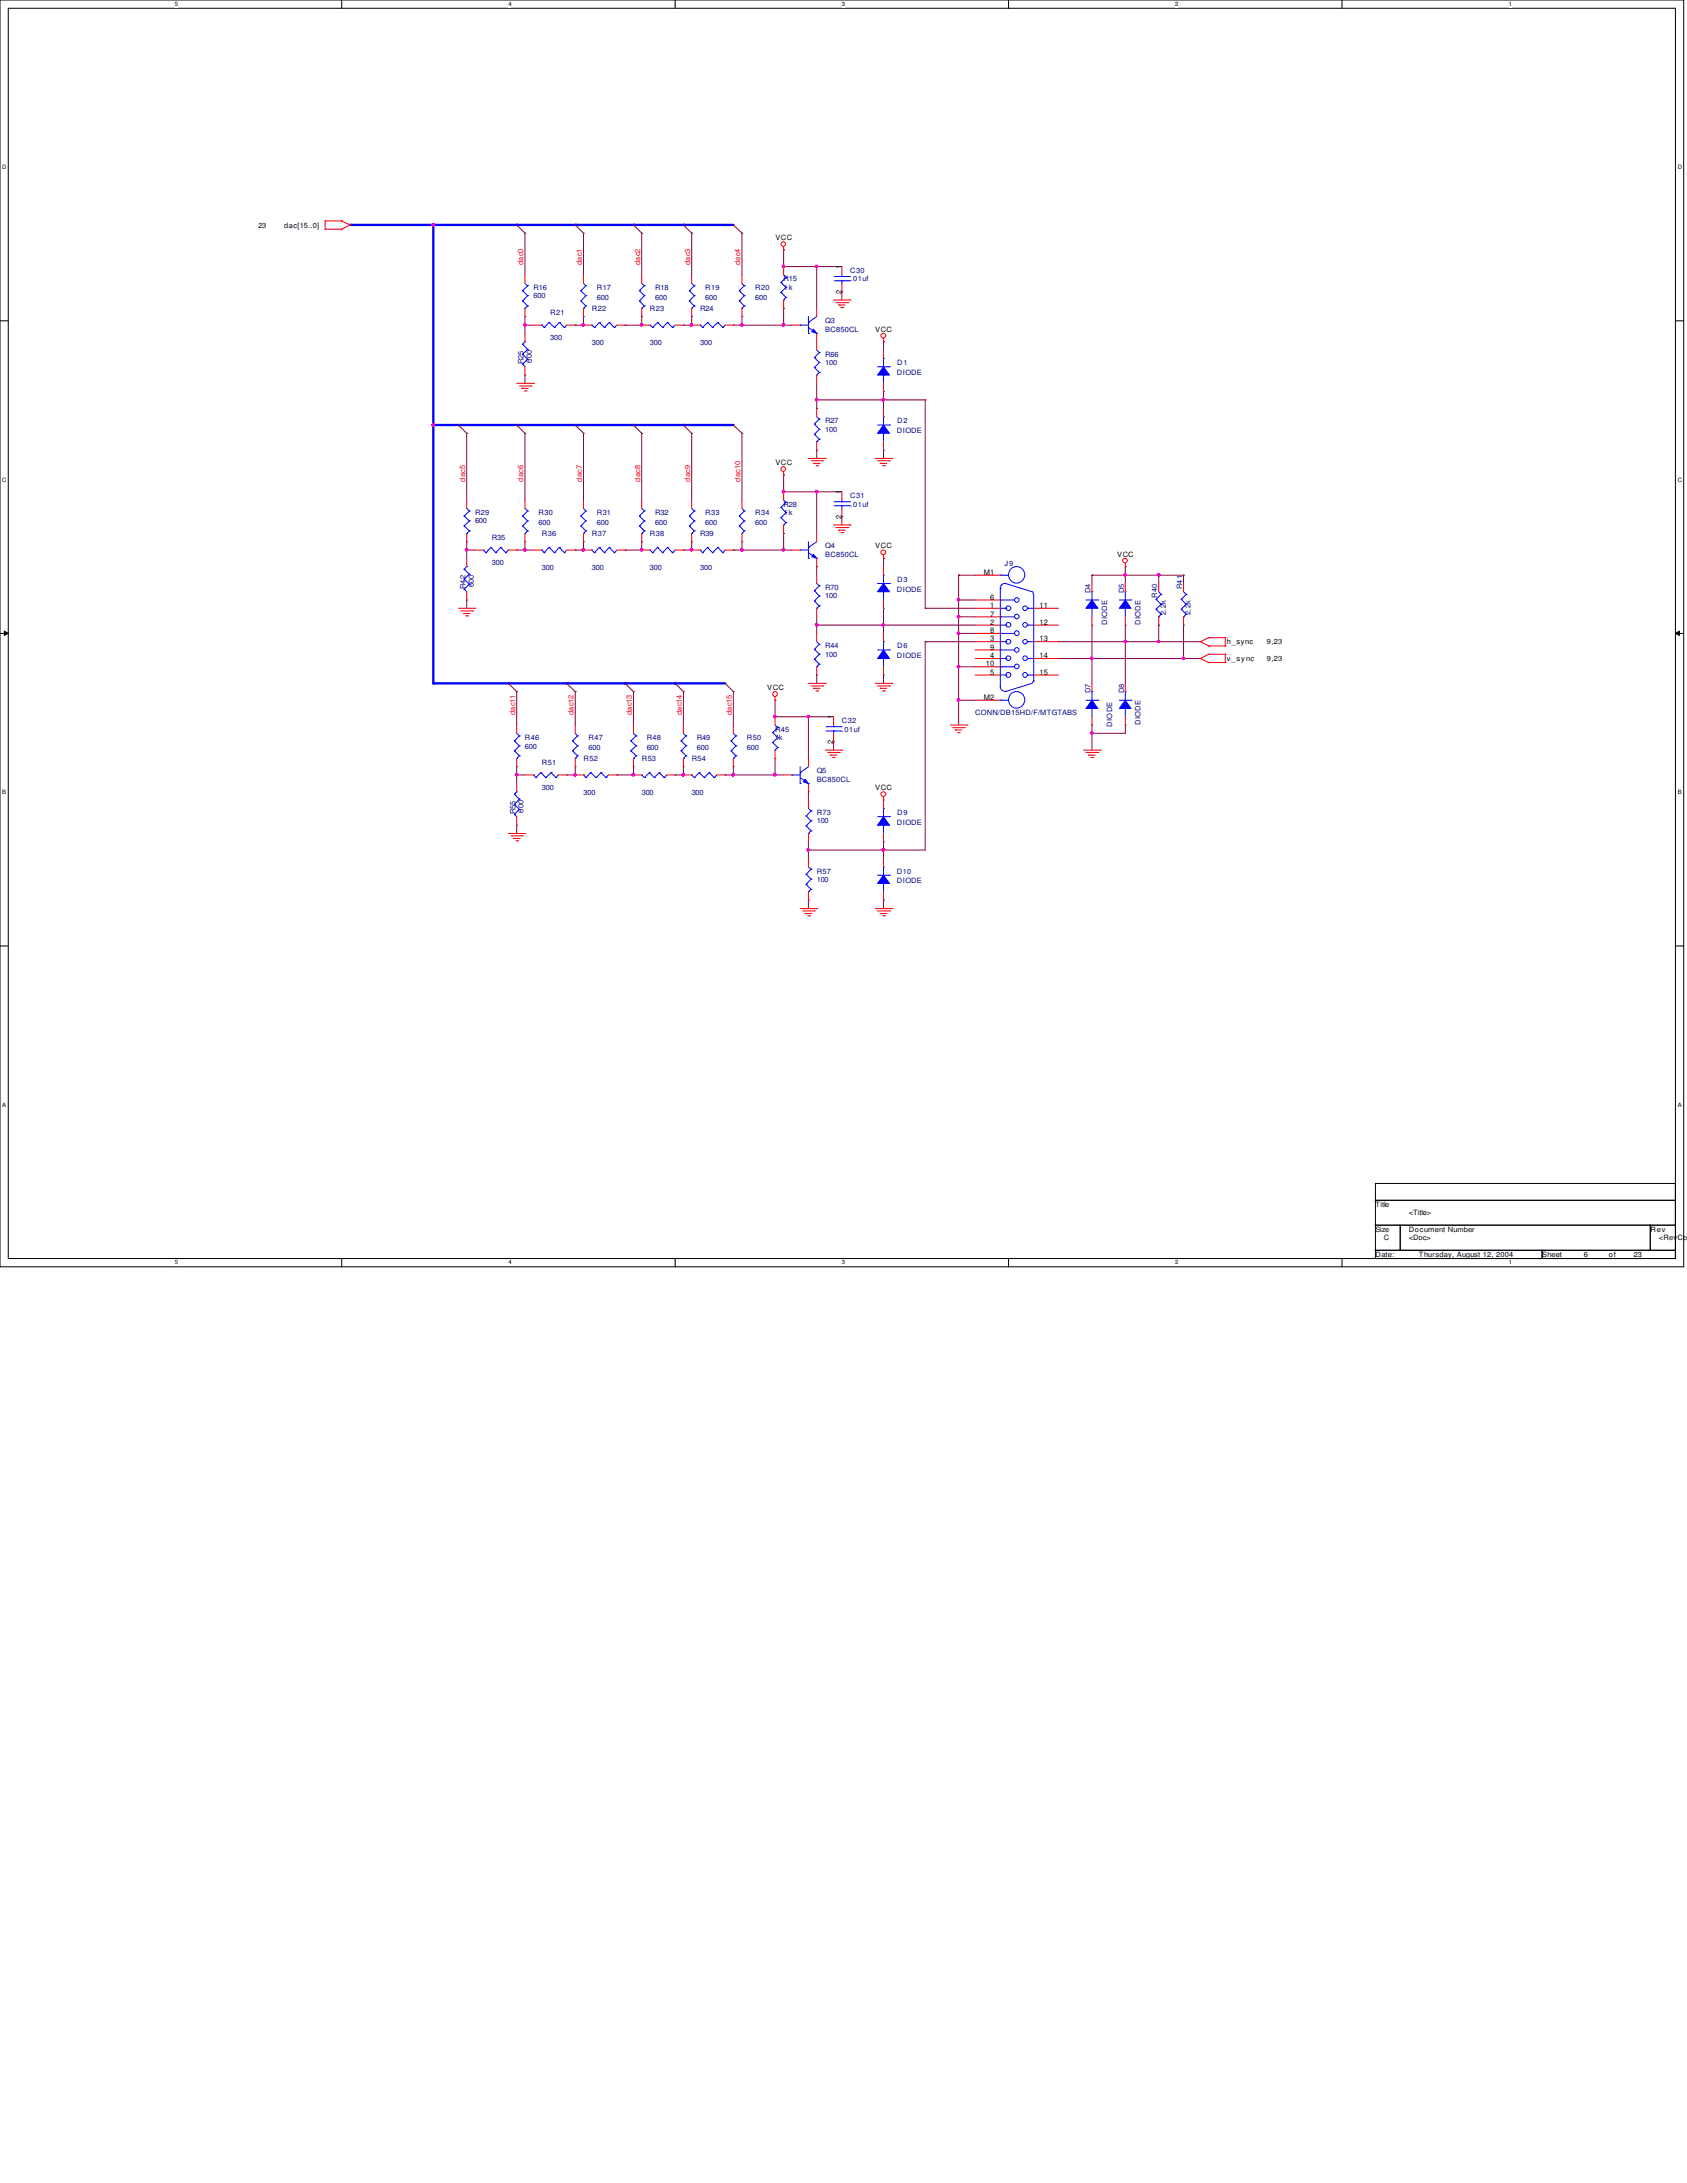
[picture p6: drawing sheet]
<svg xmlns="http://www.w3.org/2000/svg" width="216mm" height="279mm" viewBox="0 0 216 279" stroke-linecap="round" stroke-linejoin="round" font-family="sans-serif">
<defs><g id="words">
<g font-size="1">
<text x="107.7" y="34.4" transform="rotate(-90 107.7 34.4)">1</text>
<text x="107.7" y="37.6" transform="rotate(-90 107.7 37.6)">2</text>
<text x="107.7" y="63.2" transform="rotate(-90 107.7 63.2)">1</text>
<text x="107.7" y="66.4" transform="rotate(-90 107.7 66.4)">2</text>
<text x="125.9" y="73.6">M1</text>
<text x="126.7" y="76.8">6</text>
<text x="126.7" y="77.8">1</text>
<text x="133.1" y="77.8">11</text>
<text x="126.7" y="83.1">9</text>
<text x="126.7" y="81">8</text>
<text x="126.7" y="78.9">7</text>
<text x="126.7" y="82.1">3</text>
<text x="126.7" y="80">2</text>
<text x="133.1" y="82.1">13</text>
<text x="133.1" y="80">12</text>
<text x="125.9" y="89.6">M2</text>
<text x="126.2" y="85.3">10</text>
<text x="126.7" y="86.4">5</text>
<text x="126.7" y="84.2">4</text>
<text x="133.1" y="86.4">15</text>
<text x="133.1" y="84.2">14</text>
<text x="106.6" y="95.2" transform="rotate(-90 106.6 95.2)">2</text>
<text x="106.6" y="92" transform="rotate(-90 106.6 92)">1</text>
</g>
<g font-size=".9">
<text x="33.1" y="29.1">23</text>
<text x="36.4" y="29.1">dac[15..0]</text>
<text x="99.2" y="30.7">VCC</text>
<text x="112" y="42.5">VCC</text>
<text x="99.2" y="59.5">VCC</text>
<text x="112" y="70.2">VCC</text>
<text x="143" y="71.2">VCC</text>
<text x="157" y="82.5">h_sync</text>
<text x="162.1" y="82.5">9,23</text>
<text x="98.2" y="88.3">VCC</text>
<text x="157" y="84.6">v_sync</text>
<text x="162.1" y="84.6">9,23</text>
<text x="112" y="101.1">VCC</text>
<text x="176" y="154.5">Title</text>
<text x="180.3" y="155.5">&lt;Title&gt;</text>
<text x="176" y="160.9">Date:</text>
<text x="176" y="157.6">Size</text>
<text x="177.1" y="158.7">C</text>
<text x="180.3" y="158.7">&lt;Doc&gt;</text>
<text x="180.3" y="157.6">Document Number</text>
<text x="181.6" y="160.9">Thursday, August 12, 2004</text>
<text x="197.4" y="160.9">Sheet</text>
<text x="202.7" y="160.9">6</text>
<text x="205.9" y="160.9">of</text>
<text x="209.1" y="160.9">23</text>
<text x="211.2" y="157.6">Rev</text>
<text x="212.3" y="158.7">&lt;Rev</text>
<text x="214.7" y="158.7">Code</text>
</g>
<g font-size=".9" fill="#f00">
<text x="67" y="33.9" transform="rotate(-90 67 33.9)">dac0</text>
<text x="74.5" y="33.9" transform="rotate(-90 74.5 33.9)">dac1</text>
<text x="81.9" y="33.9" transform="rotate(-90 81.9 33.9)">dac2</text>
<text x="88.3" y="33.9" transform="rotate(-90 88.3 33.9)">dac3</text>
<text x="94.7" y="33.9" transform="rotate(-90 94.7 33.9)">dac4</text>
<text x="59.5" y="61.6" transform="rotate(-90 59.5 61.6)">dac5</text>
<text x="67" y="61.6" transform="rotate(-90 67 61.6)">dac6</text>
<text x="74.5" y="61.6" transform="rotate(-90 74.5 61.6)">dac7</text>
<text x="81.9" y="61.6" transform="rotate(-90 81.9 61.6)">dac8</text>
<text x="88.3" y="61.6" transform="rotate(-90 88.3 61.6)">dac9</text>
<text x="94.7" y="61.6" transform="rotate(-90 94.7 61.6)">dac10</text>
<text x="65.9" y="91.5" transform="rotate(-90 65.9 91.5)">dac11</text>
<text x="73.4" y="91.5" transform="rotate(-90 73.4 91.5)">dac12</text>
<text x="80.9" y="91.5" transform="rotate(-90 80.9 91.5)">dac13</text>
<text x="87.2" y="91.5" transform="rotate(-90 87.2 91.5)">dac14</text>
<text x="93.6" y="91.5" transform="rotate(-90 93.6 91.5)">dac15</text>
</g>
<g font-size=".9" fill="#00007f">
<text x="108.8" y="35">C30</text>
<text x="68.3" y="37.1">R16</text>
<text x="68.3" y="38.2">600</text>
<text x="70.4" y="40.3">R21</text>
<text x="75.7" y="39.8">R22</text>
<text x="76.4" y="37.1">R17</text>
<text x="76.4" y="38.4">600</text>
<text x="83.2" y="39.8">R23</text>
<text x="83.9" y="37.1">R18</text>
<text x="83.9" y="38.4">600</text>
<text x="89.6" y="39.8">R24</text>
<text x="90.3" y="37.1">R19</text>
<text x="90.3" y="38.4">600</text>
<text x="96.6" y="37.1">R20</text>
<text x="96.6" y="38.4">600</text>
<text x="100.3" y="36">R15</text>
<text x="100.3" y="37.1">1k</text>
<text x="105.6" y="41.4">Q3</text>
<text x="108.8" y="36">.01uf</text>
<text x="67" y="46.6" transform="rotate(-90 67 46.6)">R25</text>
<text x="68.1" y="46.4" transform="rotate(-90 68.1 46.4)">600</text>
<text x="70.4" y="43.5">300</text>
<text x="75.7" y="44.2">300</text>
<text x="83.2" y="44.2">300</text>
<text x="89.6" y="44.2">300</text>
<text x="105.6" y="45.6">R66</text>
<text x="105.6" y="46.7">100</text>
<text x="105.6" y="42.5">BC850CL</text>
<text x="114.8" y="46.7">D1</text>
<text x="114.8" y="48">DIODE</text>
<text x="105.6" y="54.2">R27</text>
<text x="105.6" y="55.2">100</text>
<text x="114.8" y="55.5">DIODE</text>
<text x="114.8" y="54.2">D2</text>
<text x="60.8" y="65.9">R29</text>
<text x="68.9" y="65.9">R30</text>
<text x="76.4" y="65.9">R31</text>
<text x="83.9" y="65.9">R32</text>
<text x="90.3" y="65.9">R33</text>
<text x="96.6" y="65.9">R34</text>
<text x="100.3" y="64.9">R28</text>
<text x="100.3" y="65.9">1k</text>
<text x="108.8" y="63.8">C31</text>
<text x="108.8" y="64.9">.01uf</text>
<text x="60.8" y="67">600</text>
<text x="62.9" y="69.1">R35</text>
<text x="68.9" y="67.2">600</text>
<text x="69.3" y="68.6">R36</text>
<text x="75.7" y="68.6">R37</text>
<text x="76.4" y="67.2">600</text>
<text x="83.2" y="68.6">R38</text>
<text x="83.9" y="67.2">600</text>
<text x="89.6" y="68.6">R39</text>
<text x="90.3" y="67.2">600</text>
<text x="96.6" y="67.2">600</text>
<text x="105.6" y="70.2">Q4</text>
<text x="105.6" y="71.2">BC850CL</text>
<text x="59.6" y="75.4" transform="rotate(-90 59.6 75.4)">R42</text>
<text x="60.6" y="75.2" transform="rotate(-90 60.6 75.2)">600</text>
<text x="62.9" y="72.3">300</text>
<text x="69.3" y="72.9">300</text>
<text x="75.7" y="72.9">300</text>
<text x="83.2" y="72.9">300</text>
<text x="89.6" y="72.9">300</text>
<text x="105.6" y="75.5">R70</text>
<text x="105.6" y="76.6">100</text>
<text x="114.8" y="75.7">DIODE</text>
<text x="114.8" y="74.5">D3</text>
<text x="128.6" y="72.4">J9</text>
<text x="139.6" y="75.9" transform="rotate(-90 139.6 75.9)">D4</text>
<text x="143.8" y="75.9" transform="rotate(-90 143.8 75.9)">D5</text>
<text x="148.1" y="76.5" transform="rotate(-90 148.1 76.5)">R40</text>
<text x="151.3" y="75.4" transform="rotate(-90 151.3 75.4)">R41</text>
<text x="105.6" y="83">R44</text>
<text x="114.8" y="83">D6</text>
<text x="141.7" y="80" transform="rotate(-90 141.7 80)">DIODE</text>
<text x="146" y="80" transform="rotate(-90 146 80)">DIODE</text>
<text x="149.2" y="78.7" transform="rotate(-90 149.2 78.7)">2.2k</text>
<text x="152.4" y="78.7" transform="rotate(-90 152.4 78.7)">2.2k</text>
<text x="105.6" y="84">100</text>
<text x="114.8" y="84.2">DIODE</text>
<text x="139.6" y="88.7" transform="rotate(-90 139.6 88.7)">D7</text>
<text x="143.8" y="88.7" transform="rotate(-90 143.8 88.7)">D8</text>
<text x="67.2" y="94.7">R46</text>
<text x="67.2" y="95.8">600</text>
<text x="75.3" y="94.7">R47</text>
<text x="82.8" y="94.7">R48</text>
<text x="89.2" y="94.7">R49</text>
<text x="95.6" y="94.7">R50</text>
<text x="99.2" y="93.6">R45</text>
<text x="99.2" y="94.7">1k</text>
<text x="107.7" y="92.6">C32</text>
<text x="107.7" y="93.6">.01uf</text>
<text x="124.8" y="91.5">CONN/DB15HD/F/MTGTABS</text>
<text x="142.3" y="93" transform="rotate(-90 142.3 93)">DIODE</text>
<text x="146" y="92.8" transform="rotate(-90 146 92.8)">DIODE</text>
<text x="69.3" y="97.9">R51</text>
<text x="69.3" y="101.1">300</text>
<text x="74.7" y="97.4">R52</text>
<text x="74.7" y="101.8">300</text>
<text x="75.3" y="96">600</text>
<text x="82.1" y="97.4">R53</text>
<text x="82.1" y="101.8">300</text>
<text x="82.8" y="96">600</text>
<text x="88.5" y="97.4">R54</text>
<text x="88.5" y="101.8">300</text>
<text x="89.2" y="96">600</text>
<text x="95.6" y="96">600</text>
<text x="104.5" y="99">Q5</text>
<text x="104.5" y="100">BC850CL</text>
<text x="66" y="104.2" transform="rotate(-90 66 104.2)">R55</text>
<text x="67" y="104" transform="rotate(-90 67 104)">600</text>
<text x="104.5" y="104.3">R73</text>
<text x="104.5" y="105.4">100</text>
<text x="114.8" y="105.6">DIODE</text>
<text x="114.8" y="104.3">D9</text>
<text x="104.5" y="111.8">R57</text>
<text x="104.5" y="112.9">100</text>
<text x="114.8" y="111.8">D10</text>
<text x="114.8" y="113.1">DIODE</text>
</g>
<g font-size=".8">
<text x="22.4" y=".8">5</text>
<text x="65.1" y=".8">4</text>
<text x="107.7" y=".8">3</text>
<text x="150.4" y=".8">2</text>
<text x="193.1" y=".8">1</text>
<text x=".3" y="21.7">D</text>
<text x="214.7" y="21.7">D</text>
<text x=".3" y="61.7">C</text>
<text x="214.7" y="61.7">C</text>
<text x=".3" y="101.7">B</text>
<text x="214.7" y="101.7">B</text>
<text x=".3" y="141.7">A</text>
<text x="214.7" y="141.7">A</text>
<text x="22.4" y="161.8">5</text>
<text x="65.1" y="161.8">4</text>
<text x="107.7" y="161.8">3</text>
<text x="150.4" y="161.8">2</text>
<text x="193.1" y="161.8">1</text>
</g>
</g></defs>
<path d="M0 0h215.5v162.1h-215.5zM1.1 1.1h213.3v160h-213.3z" fill="none" stroke="#000" stroke-width=".13"/>
<g fill="#fff">
<path d="M22.4 .1h.4v.8h-.4z"/>
<path d="M22.4 161.2h.4v.8h-.4z"/>
</g>
<path d="M43.7 0v1.1M43.7 161.1v1" fill="none" stroke="#000" stroke-width=".13"/>
<g fill="#fff">
<path d="M65.1 .1h.3v.8h-.3z"/>
<path d="M65.1 161.2h.3v.8h-.3z"/>
</g>
<path d="M86.4 0v1.1M86.4 161.1v1" fill="none" stroke="#000" stroke-width=".13"/>
<g fill="#fff">
<path d="M107.7 .1h.4v.8h-.4z"/>
<path d="M107.7 161.2h.4v.8h-.4z"/>
</g>
<path d="M129.1 0v1.1M129.1 161.1v1" fill="none" stroke="#000" stroke-width=".13"/>
<g fill="#fff">
<path d="M150.4 .1h.4v.8h-.4z"/>
<path d="M150.4 161.2h.4v.8h-.4z"/>
</g>
<path d="M171.7 0v1.1M171.7 161.1v1" fill="none" stroke="#000" stroke-width=".13"/>
<g fill="#fff">
<path d="M193.1 .1h.4v.8h-.4z"/>
<path d="M193.1 161.2h.4v.8h-.4z"/>
<path d="M.3 21h.5v.8h-.5z"/>
<path d="M214.7 21h.5v.8h-.5z"/>
<path d="M.3 61h.5v.8h-.5z"/>
<path d="M214.7 61h.5v.8h-.5z"/>
</g>
<path d="M0 41.1h1.1M214.4 41.1h1.1" fill="none" stroke="#000" stroke-width=".13"/>
<g fill="#fff">
<path d="M.3 101h.5v.9h-.5z"/>
<path d="M214.7 101h.5v.9h-.5z"/>
</g>
<path d="M0 81.1h1.1M.6 80.8l.5 .3-.5 .2zM214.4 81.1l.5-.3v.5zM214.4 81.1h1.1" fill="none" stroke="#000" stroke-width=".13"/>
<path d="M.6 80.8l.5 .3-.5 .2zM214.4 81.1l.5-.3v.5z" fill="#000"/>
<g fill="#fff">
<path d="M.3 141.1h.5v.8h-.5z"/>
<path d="M214.7 141.1h.5v.8h-.5z"/>
</g>
<path d="M0 121.1h1.1M214.4 121.1h1.1M176 151.5h38.4v2.1h-38.4zM176 153.6h38.4v3.2h-38.4zM176 156.8h3.2v3.2h-3.2zM179.2 156.8h32v3.2h-32zM211.2 156.8h3.2v3.2h-3.2zM176 160h21.4v1.1h-21.4zM197.4 160h17v1.1h-17z" fill="none" stroke="#000" stroke-width=".13"/>
<g fill="none" stroke="#7f003f" stroke-width=".13">
<path d="M66.1 28.8h.1M66.1 28.8l1.1 1M67.2 29.8h.1M67.2 29.8v5.4M73.6 28.8h.1M73.6 28.8l1.1 1M74.7 29.8h.1M74.7 29.8v5.4M81.1 28.8h.1M81.1 28.8l1 1M82.1 29.8h.1M82.1 29.8v5.4"/>
<path d="M87.5 28.8h.1M87.5 28.8l1 1M88.5 29.8h.1M88.5 29.8v5.4M93.9 28.8h.1M93.9 28.8l1.1 1M95 29.8h.1M95 29.8v5.4M100.3 39.5h.1M100.3 34.1h.1M100.3 32h.1M100.3 34.1h7.4"/>
<path d="M100.3 32v2.1M100.3 39.5v2.1M104.5 34.1h.1M104.5 34.1v5.4M107.7 37.3h.1M107.7 37.3v1.1M58.7 54.4h.1M58.7 54.4l1 1.1M59.7 55.5h.1M59.7 55.5v8.5M66.1 54.4h.1M66.1 54.4l1.1 1.1"/>
<path d="M67.2 41.6h.1M67.2 40.5h.1M67.2 48h.1M67.2 55.5h.1M67.2 41.6h1.1M67.2 40.5v2.2M67.2 48v1.1M67.2 55.5v8.5M73.6 41.6h.1M73.6 54.4h.1M73.6 54.4l1.1 1.1M74.7 40.5h.1"/>
<path d="M74.7 55.5h.1M74.7 40.5v1.1h-1.1M74.7 55.5v8.5M80 41.6h.1M81.1 54.4h.1M81.1 54.4l1 1.1M82.1 40.5h.1M82.1 55.5h.1M82.1 40.5v1.1h-2.1M82.1 55.5v8.5M87.5 41.6h.1M87.5 54.4h.1"/>
<path d="M87.5 54.4l1 1.1M88.5 40.5h.1M88.5 55.5h.1M88.5 40.5v1.1h-1M88.5 55.5v8.5M93.9 41.6h.1M93.9 54.4h.1M93.9 41.6h7.4M93.9 54.4l1.1 1.1M95 40.5h.1M95 55.5h.1M95 41.6h.1"/>
<path d="M95 40.5v1.1M95 55.5v8.5M100.3 41.6h.1M104.5 57.6h.1M104.5 51.2h.1M104.5 52.3h.1M104.5 49.1v3.2M104.5 57.6v1.1M104.5 51.2h13.9M113.1 43.7h.1M113.1 57.6h.1M113.1 51.2h.1"/>
<path d="M113.1 50.1h.1M113.1 43.7v1.1M113.1 50.1v2.2M113.1 57.6v1.1M118.4 51.2h.1M118.4 51.2v26.7M59.7 70.4h.1M59.7 69.3h.1M59.7 76.8h.1M59.7 70.4h1.1M59.7 69.3v2.2M59.7 76.8v1.1"/>
<path d="M66.1 70.4h.1M66.1 70.4h2.2M67.2 69.3h.1M67.2 70.4h.1M67.2 69.3v1.1M73.6 70.4h.1M74.7 69.3h.1M74.7 69.3v1.1h-1.1M80 70.4h.1M82.1 69.3h.1M82.1 69.3v1.1h-2.1M87.5 70.4h.1"/>
<path d="M88.5 69.3h.1M88.5 69.3v1.1h-1M93.9 70.4h.1M93.9 70.4h7.4M95 69.3h.1M95 70.4h.1M95 69.3v1.1M100.3 68.3h.1M100.3 62.9h.1M100.3 60.8h.1M100.3 70.4h.1M100.3 60.8v2.1"/>
<path d="M100.3 68.3v2.1M100.3 62.9h7.4M104.5 62.9h.1M104.5 72.5h.1M104.5 62.9v5.4M104.5 72.5v1.1M104.5 79v2.1M107.7 66.1h.1M107.7 66.1v1.1M113.1 71.5h.1M113.1 77.9h.1M113.1 71.5v1"/>
<path d="M113.1 77.9v3.2M118.4 77.9h.1M118.4 77.9h6.4M122.7 79h.1M122.7 76.8h.1M122.7 73.6h.1M122.7 73.6v19.2M122.7 79h2.1M122.7 76.8h2.1M122.7 73.6h2.1M139.7 73.6h.1M139.7 73.6v1.1"/>
<path d="M139.7 73.6h11.8M144 72.5h.1M144 73.6h.1M144 72.5v2.2M148.3 73.6h.1M148.3 73.6v1.1M151.5 73.6h.1M151.5 73.6v1.1M65.1 87.5h.1M65.1 87.5l1 1M66.1 99.2h.1M66.1 98.1h.1"/>
<path d="M66.1 88.5h.1M66.1 99.2h1.1M66.1 88.5v4.3M66.1 98.1v2.2M72.5 99.2h.1M72.5 87.5h.1M72.5 87.5l1.1 1M73.6 98.1h.1M73.6 88.5h.1M73.6 98.1v1.1h-1.1M73.6 88.5v4.3M79 99.2h.1"/>
<path d="M80 87.5h.1M80 87.5l1.1 1M81.1 98.1h.1M81.1 88.5h.1M81.1 98.1v1.1h-2.1M81.1 88.5v4.3M86.4 99.2h.1M86.4 87.5h.1M86.4 87.5l1.1 1M87.5 98.1h.1M87.5 88.5h.1M87.5 98.1v1.1h-1.1"/>
<path d="M87.5 88.5v4.3M92.8 99.2h.1M92.8 87.5h.1M92.8 99.2h7.5M92.8 87.5l1.1 1M93.9 98.1h.1M93.9 88.5h.1M93.9 99.2h.1M93.9 88.5v4.3M93.9 98.1v1.1M99.2 97.1h.1M99.2 91.7h.1"/>
<path d="M99.2 89.6h.1M99.2 99.2h.1M99.2 89.6v2.1M99.2 97.1v2.1M99.2 91.7h7.5M103.5 91.7h.1M103.5 91.7v5.4M104.5 86.4h.1M104.5 80h.1M104.5 86.4v1.1M104.5 80h20.3M106.7 95h.1"/>
<path d="M106.7 95v1M113.1 80h.1M113.1 86.4h.1M113.1 86.4v1.1M118.4 82.1h.1M118.4 82.1v26.7h-14.9M118.4 82.1h6.4M122.7 89.6h.1M122.7 85.3h.1M122.7 81.1h.1M122.7 89.6h2.1M122.7 85.3h2.1"/>
<path d="M122.7 81.1h2.1M135.5 84.3h.1M135.5 82.1h.1M135.5 82.1h18.1M135.5 84.3h18.1M139.7 93.9h.1M139.7 84.3h.1M139.7 92.8h.1M139.7 80h.1M139.7 80v7.5M139.7 92.8v3.2M144 82.1h.1"/>
<path d="M144 92.8h.1M144 80h.1M144 80v7.5M144 92.8v1.1h-4.3M148.3 82.1h.1M148.3 80h.1M148.3 80v2.1M151.5 84.3h.1M151.5 80h.1M151.5 80v4.3M66.1 105.6h.1M66.1 105.6v1.1"/>
<path d="M103.5 115.2h.1M103.5 108.8h.1M103.5 101.3h.1M103.5 101.3v1.1M103.5 107.7v2.2M103.5 115.2v1.1M113.1 108.8h.1M113.1 115.2h.1M113.1 107.7h.1M113.1 107.7v2.2M113.1 115.2v1.1"/>
</g>
<g fill="none" stroke="#00f" stroke-width=".3">
<path d="M44.8 28.8h.1M44.8 28.8h49.1M55.5 28.8h.1M55.5 28.8v58.7M66.1 28.8h.1M73.6 28.8h.1M81.1 28.8h.1M87.5 28.8h.1M55.5 54.4h.1M55.5 54.4h38.4M58.7 54.4h.1M66.1 54.4h.1"/>
<path d="M73.6 54.4h.1M81.1 54.4h.1M87.5 54.4h.1M55.5 87.5h.1M55.5 87.5h37.3M65.1 87.5h.1M72.5 87.5h.1M80 87.5h.1M86.4 87.5h.1"/>
</g>
<g fill="none" stroke="#f00" stroke-width=".13">
<path d="M41.6 29.3h.1M41.6 28.3h.1M41.6 28.3h2.1M41.6 29.3h2.1M41.6 28.3v1M43.7 28.3h.1M43.7 29.3h.1M43.7 28.3l1.1 .5M44.8 28.8h.1M44.8 28.8l-1.1 .5M100.3 32h.1M100.3 31.6v.4"/>
<path d="M106.7 38.4h2.1M107 38.7h1.5M107.3 39h.1M107.3 39h.9M107.6 39.4h.3M107.9 39.4h.1M108.5 38.7h.1M108.8 38.4h.1M66.1 49.1h2.2M66.5 49.4h1.4M66.8 49.7h.1M66.8 49.7h.8"/>
<path d="M67.1 50h.2M67.3 50h.1M67.9 49.4h.1M68.3 49.1h.1M103.5 58.7h2.1M103.8 59h1.5M104.1 59.3h.1M104.1 59.3h.8M104.4 59.6h.2M104.6 59.6h.1M105.3 59h.1M105.6 58.7h.1"/>
<path d="M112 58.7h2.1M112.3 59h1.5M112.6 59.3h.1M112.6 59.3h.9M112.9 59.6h.3M113.1 43.7h.1M113.1 43.3v.4M113.2 59.6h.1M113.8 59h.1M114.1 58.7h.1M58.7 77.9h2.1M59 78.2h1.5"/>
<path d="M59.3 78.5h.1M59.3 78.5h.9M59.6 78.8h.3M59.9 78.8h.1M60.5 78.2h.1M60.8 77.9h.1M60.8 70.4h1M65.1 70.4h1M74.7 64v1.1M74.7 68.3v1M88.5 70.4h1.1M92.8 70.4h1.1"/>
<path d="M100.3 60.8h.1M100.3 60.4v.4M106.7 67.2h2.1M107 67.5h1.5M107.3 67.9h.1M107.3 67.9h.9M107.6 68.2h.3M107.9 68.2h.1M108.5 67.5h.1M108.8 67.2h.1M113.1 71.5h.1M113.1 71v.5"/>
<path d="M144 72.5h.1M144 72.1v.4M148.3 74.7v1M148.3 79v1M66.1 92.8v1.1M66.1 97.1v1M93.9 92.8v1.1M93.9 97.1v1M99.2 89.6h.1M99.2 89.2v.4M103.5 87.5h2.1M103.8 87.8h1.5"/>
<path d="M104.1 88.1h.1M104.1 88.1h.8M104.4 88.4h.2M104.6 88.4h.1M105.3 87.8h.1M105.6 87.5h.1M105.6 96h2.1M105.9 96.3h1.5M106.3 96.6h.1M106.3 96.6h.8M106.6 96.9h.2M106.8 96.9h.1"/>
<path d="M107.4 96.3h.1M107.7 96h.1M112 87.5h2.1M112.3 87.8h1.5M112.6 88.1h.1M112.6 88.1h.9M112.9 88.4h.3M113.2 88.4h.1M113.8 87.8h.1M114.1 87.5h.1M121.6 92.8h2.1M121.9 93.1h1.5"/>
<path d="M122.3 93.4h.1M122.3 93.4h.8M122.6 93.8h.2M122.8 93.8h.1M123.4 93.1h.1M123.7 92.8h.1M138.7 96h2.1M139 96.3h1.5M139.3 96.6h.1M139.3 96.6h.9M139.6 96.9h.3M139.9 96.9h.1"/>
<path d="M140.5 96.3h.1M140.8 96h.1M153.6 82.1h.1M153.6 84.3h.1M153.6 82.1l1.1 .6M153.6 84.3l1.1 .5M154.7 81.6h.1M154.7 82.7h.1M154.7 83.7h.1M154.7 84.8h.1M154.7 81.6l-1.1 .5M154.7 81.6h2.1"/>
<path d="M154.7 82.7h2.1M154.7 83.7l-1.1 .6M154.7 83.7h2.1M154.7 84.8h2.1M156.8 81.6h.1M156.8 82.7h.1M156.8 83.7h.1M156.8 84.8h.1M156.8 81.6v1.1M156.8 83.7v1.1M65.1 106.7h2.1M65.4 107h1.5"/>
<path d="M65.7 107.3h.1M65.7 107.3h.8M66 107.6h.3M66.3 107.6h.1M66.9 107h.1M67.2 106.7h.1M102.4 116.3h2.1M102.7 116.6h1.5M103 116.9h.1M103 116.9h.9M103.4 117.2h.2M103.6 117.2h.1"/>
<path d="M104.2 116.6h.1M104.5 116.3h.1M112 116.3h2.1M112.3 116.6h1.5M112.6 116.9h.1M112.6 116.9h.9M112.9 117.2h.3M113.1 102.4h.1M113.1 102v.4M113.2 117.2h.1M113.8 116.6h.1M114.1 116.3h.1"/>
<circle cx="100.2" cy="31.2" r=".3"/>
<circle cx="113.1" cy="43" r=".31"/>
<circle cx="100.2" cy="60" r=".3"/>
<circle cx="113.1" cy="70.7" r=".31"/>
<circle cx="144" cy="71.8" r=".3"/>
<circle cx="99.2" cy="88.8" r=".31"/>
<circle cx="113.1" cy="101.6" r=".31"/>
</g>
<g fill="none" stroke="#00f" stroke-width=".13">
<path d="M61.8 70.4h.1M61.8 70.4l.4 .3M62.2 70.7h.1M62.8 70.1h.1M62.8 70.1l.7 .6M62.8 70.1l-.6 .6M63.5 70.7h.1M64.1 70.1h.1M64.1 70.1l.6 .6M64.1 70.1l-.6 .6M64.7 70.7h.1M65.1 70.4l-.4 .3"/>
<path d="M74.3 66h.1M74.3 67.3h.1M74.3 66l.7 .7M74.3 67.3l.7 .6M74.7 68.3h.1M74.7 65.1l.3 .3M75 65.4h.1M75 66.7h.1M75 67.9h.1M75 65.4l-.7 .6M75 66.7l-.7 .6M75 67.9l-.3 .4"/>
<path d="M89.6 70.4h.1M89.6 70.4l.3 .3M89.9 70.7h.1M90.6 70.1h.1M90.6 70.1l.6 .6M90.6 70.1l-.7 .6M91.2 70.7h.1M91.9 70.1h.1M91.9 70.1l.6 .6M91.9 70.1l-.7 .6M92.5 70.7h.1M92.8 70.4l-.3 .3"/>
<path d="M148 76.7h.1M148 78h.1M148 76.7l.6 .6M148 78l.6 .6M148.3 79h.1M148.3 75.7l.3 .4M148.6 76.1h.1M148.6 77.3h.1M148.6 78.6h.1M148.6 76.1l-.6 .6M148.6 77.3l-.6 .7M148.6 78.6l-.3 .4"/>
<path d="M65.8 94.8h.1M65.8 96.1h.1M65.8 94.8l.7 .7M65.8 96.1l.7 .6M66.1 97.1h.1M66.1 93.9l.4 .3M66.5 94.2h.1M66.5 95.5h.1M66.5 96.7h.1M66.5 95.5l-.7 .6M66.5 94.2l-.7 .6M66.5 96.7l-.4 .4"/>
<path d="M93.6 94.8h.1M93.6 96.1h.1M93.6 94.8l.6 .7M93.6 96.1l.6 .6M93.9 97.1h.1M93.9 93.9l.3 .3M94.2 94.2h.1M94.2 95.5h.1M94.2 96.7h.1M94.2 94.2l-.6 .6M94.2 95.5l-.6 .6M94.2 96.7l-.3 .4"/>
<path d="M143.3 89.6h1.4M144 90.7h.1M144 88.5h.1M144 88.5v1.1M144 90.7v1M144.7 89.6h.1"/>
</g>
<path d="M144 89.6l.7 1.1h-1.4z" fill-rule="evenodd" fill="#00f"/>
<g fill="none" stroke="#00f" stroke-width=".13">
<path d="M112.3 74.7h1.5M113.1 75.7h.1M113.1 73.6h.1M113.1 73.6v1.1M113.1 75.7v1.1M113.8 74.7h.1M74.7 99.2h.1M74.7 99.2l.3 .3M75 99.5h.1M75.6 98.9h.1M75.6 98.9l.7 .6M75.6 98.9l-.6 .6"/>
<path d="M76.3 99.5h.1M76.9 98.9h.1M76.9 98.9l.7 .6M76.9 98.9l-.6 .6M77.6 99.5h.1M77.9 99.2l-.3 .3M144 89.6l.7 1.1h-1.4z"/>
</g>
<path d="M73.6 99.2h1.1M77.9 99.2h1.1M144 87.5v1M144 91.7v1.1" fill="none" stroke="#f00" stroke-width=".13"/>
<path d="M113.1 74.7l.7 1h-1.5z" fill-rule="evenodd" fill="#00f"/>
<g fill="none" stroke="#00f" stroke-width=".13">
<path d="M104.2 45.8h.1M104.2 47h.1M104.2 45.8l.7 .6M104.2 47l.7 .7M104.5 48h.1M104.5 44.8l.4 .3M104.9 45.1h.1M104.9 46.4h.1M104.9 47.7h.1M104.9 45.1l-.7 .7M104.9 46.4l-.7 .6M104.9 47.7l-.4 .3"/>
<path d="M106.8 64.7h1.9M106.8 64.2h1.9M107.7 64.2h.1M107.7 64.7h.1M107.7 64v.2M107.7 64.7v.4M108.7 64.7h.1M108.7 64.2h.1M113.1 74.7l.7 1h-1.5z"/>
</g>
<path d="M104.5 43.7v1.1M104.5 48v1.1M107.7 62.9v1.1M107.7 65.1v1M113.1 72.5v1.1M113.1 76.8v1.1" fill="none" stroke="#f00" stroke-width=".13"/>
<path d="M104.1 71l.4 .5-.6-.3z" fill="#00f"/>
<g fill="none" stroke="#00f" stroke-width=".13">
<path d="M69.3 41.6h.1M69.3 41.6l.3 .3M69.6 41.9h.1M70.3 41.3h.1M70.3 41.3l.7 .6M70.3 41.3l-.7 .6M71 41.9h.1M71.6 41.3h.1M71.6 41.3l.6 .6M71.6 41.3l-.6 .6M72.2 41.9h.1M72.5 41.6l-.3 .3"/>
<path d="M66.9 66h.1M66.9 67.3h.1M66.9 66l.6 .7M66.9 67.3l.6 .6M67.2 68.3h.1M67.2 65.1l.3 .3M67.5 65.4h.1M67.5 66.7h.1M67.5 67.9h.1M67.5 65.4l-.6 .6M67.5 66.7l-.6 .6M67.5 67.9l-.3 .4"/>
<path d="M102.4 70.4h.1M102.4 70.4h1.1M103.5 70.1h.1M103.5 71.5h.1M103.5 70.7l1 .8M103.5 69.3v2.2M104.1 71l.4 .5-.6-.3zM104.5 71.5h.1M104.5 69.3l-1 .8M112.3 104.5h1.5M113.1 105.6h.1M113.1 103.5h.1"/>
<path d="M113.1 103.5v1M113.1 105.6v1.1M113.8 104.5h.1"/>
</g>
<path d="M68.3 41.6h1M72.5 41.6h1.1M67.2 64v1.1M67.2 68.3v1M101.3 70.4h1.1M104.5 68.3v1M104.5 71.5v1" fill="none" stroke="#f00" stroke-width=".13"/>
<path d="M113.1 104.5l.7 1.1h-1.5z" fill-rule="evenodd" fill="#00f"/>
<g fill="none" stroke="#00f" stroke-width=".13">
<path d="M74.3 37.2h.1M74.3 38.5h.1M74.3 37.2l.7 .6M74.3 38.5l.7 .7M74.7 39.5h.1M74.7 36.3l.3 .3M75 36.6h.1M75 37.8h.1M75 39.2h.1M75 36.6l-.7 .6M75 37.8l-.7 .7M75 39.2l-.3 .3"/>
<path d="M94.6 37.2h.1M94.6 38.5h.1M94.6 37.2l.6 .6M94.6 38.5l.6 .7M95 39.5h.1M95 36.3l.2 .3M95.2 36.6h.1M95.2 37.8h.1M95.2 39.2h.1M95.2 36.6l-.6 .6M95.2 37.8l-.6 .7M95.2 39.2l-.2 .3"/>
<path d="M59.4 75.4h.1M59.4 74.1h.1M59.4 72.9h.1M59.4 75.4l.3 .3M59.4 74.1l.7 .7M59.4 72.9l.7 .6M59.7 72.5h.1M59.7 72.5l-.3 .4M60.1 74.8h.1M60.1 73.5h.1M60.1 74.8l-.7 .6M60.1 73.5l-.7 .6"/>
<path d="M81.8 66h.1M81.8 67.3h.1M81.8 66l.7 .7M81.8 67.3l.7 .6M82.1 68.3h.1M82.1 65.1l.4 .3M82.5 65.4h.1M82.5 66.7h.1M82.5 67.9h.1M82.5 65.4l-.7 .6M82.5 66.7l-.7 .6M82.5 67.9l-.4 .4"/>
<path d="M104.2 75.6h.1M104.2 76.9h.1M104.2 75.6l.7 .7M104.2 76.9l.7 .7M104.5 77.9h.1M104.5 74.7l.4 .3M104.9 75h.1M104.9 76.3h.1M104.9 77.6h.1M104.9 75l-.7 .6M104.9 76.3l-.7 .6M104.9 77.6l-.4 .3"/>
<path d="M151.2 76.7h.1M151.2 78h.1M151.2 76.7l.6 .6M151.2 78l.6 .6M151.5 79h.1M151.5 75.7l.3 .4M151.8 76.1h.1M151.8 77.3h.1M151.8 78.6h.1M151.8 76.1l-.6 .6M151.8 77.3l-.6 .7M151.8 78.6l-.3 .4"/>
<path d="M68.3 99.2h.1M68.3 99.2l.3 .3M68.6 99.5h.1M69.2 98.9h.1M69.2 98.9l.6 .6M69.2 98.9l-.6 .6M69.8 99.5h.1M70.5 98.9h.1M70.5 98.9l.7 .6M70.5 98.9l-.7 .6M71.2 99.5h.1M71.5 99.2l-.3 .3"/>
<path d="M88.5 99.2h.1M88.5 99.2l.4 .3M88.9 99.5h.1M89.5 98.9h.1M89.5 98.9l.6 .6M89.5 98.9l-.6 .6M90.1 99.5h.1M90.8 98.9h.1M90.8 98.9l.6 .6M90.8 98.9l-.7 .6M91.4 99.5h.1M91.7 99.2l-.3 .3"/>
<path d="M112.3 83.2h1.5M113.1 84.3h.1M113.1 82.1h.1M113.1 82.1v1.1M113.1 84.3v1M113.8 83.2h.1M113.1 104.5l.7 1.1h-1.5z"/>
</g>
<g fill="none" stroke="#f00" stroke-width=".13">
<path d="M74.7 35.2v1.1M74.7 39.5v1M95 35.2v1.1M95 39.5v1M59.7 71.5v1M59.7 75.7v1.1M82.1 64v1.1M82.1 68.3v1M104.5 73.6v1.1M104.5 77.9v1.1M151.5 74.7v1M151.5 79v1"/>
<path d="M67.2 99.2h1.1M71.5 99.2h1M87.5 99.2h1M91.7 99.2h1.1M113.1 102.4v1.1M113.1 106.7v1"/>
</g>
<path d="M113.1 83.2l.7 1.1h-1.5z" fill-rule="evenodd" fill="#00f"/>
<g fill="none" stroke="#00f" stroke-width=".13">
<path d="M73.3 94.8h.1M73.3 96.1h.1M73.3 94.8l.6 .7M73.3 96.1l.6 .6M73.6 97.1h.1M73.6 93.9l.3 .3M73.9 94.2h.1M73.9 95.5h.1M73.9 96.7h.1M73.9 94.2l-.6 .6M73.9 95.5l-.6 .6M73.9 96.7l-.3 .4"/>
<path d="M113.1 83.2l.7 1.1h-1.5z"/>
</g>
<path d="M73.6 92.8v1.1M73.6 97.1v1M113.1 81.1v1M113.1 85.3v1.1" fill="none" stroke="#f00" stroke-width=".13"/>
<path d="M104.1 42.1l.4 .6-.6-.2z" fill="#00f"/>
<g fill="none" stroke="#00f" stroke-width=".13">
<path d="M66.9 46.6h.1M66.9 45.3h.1M66.9 44.1h.1M66.9 46.6l.3 .3M66.9 45.3l.6 .7M66.9 44.1l.6 .6M67.2 43.7h.1M67.2 43.7l-.3 .4M67.5 46h.1M67.5 44.7h.1M67.5 46l-.6 .6M67.5 44.7l-.6 .6"/>
<path d="M102.4 41.6h.1M102.4 41.6h1.1M103.5 41.3h.1M103.5 42.7h.1M103.5 41.9l1 .8M103.5 40.5v2.2M104.1 42.1l.4 .6-.6-.2zM104.5 42.7h.1M104.5 40.5l-1 .8M139 76.8h1.5M139.7 77.9h.1M139.7 75.7h.1"/>
<path d="M139.7 75.7v1.1M139.7 77.9v1.1M140.5 76.8h.1M103.2 104.4h.1M103.2 105.7h.1M103.2 104.4l.6 .7M103.2 105.7l.6 .6M103.5 106.7h.1M103.5 103.5l.3 .3M103.8 103.8h.1M103.8 105.1h.1M103.8 106.3h.1"/>
<path d="M103.8 103.8l-.6 .6M103.8 105.1l-.6 .6M103.8 106.3l-.3 .4"/>
</g>
<path d="M104.5 39.5v1M67.2 42.7v1M67.2 46.9v1.1M101.3 41.6h1.1M104.5 42.7v1M103.5 102.4v1.1M103.5 106.7v1" fill="none" stroke="#f00" stroke-width=".13"/>
<path d="M139.7 76.8l.8 1.1h-1.5z" fill-rule="evenodd" fill="#00f"/>
<g fill="none" stroke="#00f" stroke-width=".13">
<path d="M89.6 41.6h.1M89.6 41.6l.3 .3M89.9 41.9h.1M90.6 41.3h.1M90.6 41.3l.6 .6M90.6 41.3l-.7 .6M91.2 41.9h.1M91.9 41.3h.1M91.9 41.3l.6 .6M91.9 41.3l-.7 .6M92.5 41.9h.1M92.8 41.6l-.3 .3"/>
<path d="M139.7 76.8l.8 1.1h-1.5zM105.7 93.6h1.9M105.7 93h1.9M106.7 93h.1M106.7 93.6h.1M106.7 92.8v.2M106.7 93.6v.3M107.6 93.6h.1M107.6 93h.1M112.3 112h1.5M113.1 113.1h.1M113.1 111h.1"/>
<path d="M113.1 111v1M113.1 113.1v1M113.8 112h.1"/>
</g>
<path d="M88.5 41.6h1.1M92.8 41.6h1.1M139.7 74.7v1M139.7 79v1M106.7 91.7v1.1M106.7 93.9v1.1" fill="none" stroke="#f00" stroke-width=".13"/>
<path d="M113.1 112l.7 1.1h-1.5z" fill-rule="evenodd" fill="#00f"/>
<g fill="none" stroke="#00f" stroke-width=".13">
<path d="M81.8 37.2h.1M81.8 38.5h.1M81.8 37.2l.7 .6M81.8 38.5l.7 .7M82.1 39.5h.1M82.1 36.3l.4 .3M82.5 36.6h.1M82.5 37.8h.1M82.5 39.2h.1M82.5 36.6l-.7 .6M82.5 37.8l-.7 .7M82.5 39.2l-.4 .3"/>
<path d="M106.8 35.9h1.9M106.8 35.4h1.9M107.7 35.4h.1M107.7 35.9h.1M107.7 35.2v.2M107.7 35.9v.4M108.7 35.9h.1M108.7 35.4h.1M104.2 54.3h.1M104.2 55.6h.1M104.2 54.3l.7 .6M104.2 55.6l.7 .6"/>
<path d="M104.5 56.5h.1M104.5 53.3l.4 .3M104.9 53.6h.1M104.9 54.9h.1M104.9 56.2h.1M104.9 53.6l-.7 .7M104.9 54.9l-.7 .7M104.9 56.2l-.4 .3M83.2 70.4h.1M83.2 70.4l.3 .3M83.5 70.7h.1M84.2 70.1h.1"/>
<path d="M84.2 70.1l.6 .6M84.2 70.1l-.7 .6M84.8 70.7h.1M85.4 70.1h.1M85.4 70.1l.7 .6M85.4 70.1l-.6 .6M86.1 70.7h.1M86.4 70.4l-.3 .3M88.2 66h.1M88.2 67.3h.1M88.2 66l.7 .7M88.2 67.3l.7 .6"/>
<path d="M88.5 68.3h.1M88.5 65.1l.4 .3M88.9 65.4h.1M88.9 66.7h.1M88.9 67.9h.1M88.9 65.4l-.7 .6M88.9 66.7l-.7 .6M88.9 67.9l-.4 .4M99.9 64.9h.1M99.9 66.3h.1M99.9 64.9l.7 .7M99.9 66.3l.7 .6"/>
<path d="M100.3 67.2h.1M100.3 64l.3 .3M100.6 64.3h.1M100.6 65.6h.1M100.6 66.9h.1M100.6 64.3l-.7 .6M100.6 65.6l-.7 .7M100.6 66.9l-.3 .3M80.7 94.8h.1M80.7 96.1h.1M80.7 94.8l.7 .7M80.7 96.1l.7 .6"/>
<path d="M81.1 97.1h.1M81.1 93.9l.3 .3M81.4 94.2h.1M81.4 95.5h.1M81.4 96.7h.1M81.4 94.2l-.7 .6M81.4 95.5l-.7 .6M81.4 96.7l-.3 .4M104.2 83.1h.1M104.2 84.4h.1M104.2 83.1l.7 .6M104.2 84.4l.7 .6"/>
<path d="M104.5 85.3h.1M104.5 82.1l.4 .4M104.9 82.5h.1M104.9 83.7h.1M104.9 85h.1M104.9 82.5l-.7 .6M104.9 83.7l-.7 .7M104.9 85l-.4 .3M139 89.6h1.5M139.7 90.7h.1M139.7 88.5h.1M139.7 88.5v1.1"/>
<path d="M139.7 90.7v1M140.5 89.6h.1M65.8 104.2h.1M65.8 103h.1M65.8 101.6h.1M65.8 104.2l.3 .3M65.8 103l.7 .6M65.8 101.6l.7 .7M66.1 101.3h.1M66.1 101.3l-.3 .3M66.5 103.6h.1M66.5 102.3h.1"/>
<path d="M66.5 103.6l-.7 .6M66.5 102.3l-.7 .7M113.1 112l.7 1.1h-1.5z"/>
</g>
<g fill="none" stroke="#f00" stroke-width=".13">
<path d="M82.1 35.2v1.1M82.1 39.5v1M107.7 34.1v1.1M107.7 36.3v1M104.5 52.3v1M104.5 56.5v1.1M82.1 70.4h1.1M86.4 70.4h1.1M88.5 64v1.1M88.5 68.3v1M100.3 62.9v1.1M100.3 67.2v1.1"/>
<path d="M81.1 92.8v1.1M81.1 97.1v1M104.5 81.1v1M104.5 85.3v1.1M66.1 100.3v1M66.1 104.5v1.1M113.1 109.9v1.1M113.1 114.1v1.1"/>
</g>
<path d="M139.7 89.6l.8 1.1h-1.5z" fill-rule="evenodd" fill="#00f"/>
<path d="M112.3 46.9h1.5M113.1 48h.1M113.1 45.8h.1M113.1 45.8v1.1M113.1 48v1.1M113.8 46.9h.1M139.7 89.6l.8 1.1h-1.5z" fill="none" stroke="#00f" stroke-width=".13"/>
<path d="M139.7 87.5v1M139.7 91.7v1.1" fill="none" stroke="#f00" stroke-width=".13"/>
<path d="M113.1 46.9l.7 1.1h-1.5z" fill-rule="evenodd" fill="#00f"/>
<g fill="none" stroke="#00f" stroke-width=".13">
<path d="M83.2 41.6h.1M83.2 41.6l.3 .3M83.5 41.9h.1M84.2 41.3h.1M84.2 41.3l.6 .6M84.2 41.3l-.7 .6M84.8 41.9h.1M85.4 41.3h.1M85.4 41.3l.7 .6M85.4 41.3l-.6 .6M86.1 41.9h.1M86.4 41.6l-.3 .3"/>
<path d="M113.1 46.9l.7 1.1h-1.5zM59.4 66h.1M59.4 67.3h.1M59.4 66l.7 .7M59.4 67.3l.7 .6M59.7 68.3h.1M59.7 65.1l.4 .3M60.1 65.4h.1M60.1 66.7h.1M60.1 67.9h.1M60.1 65.4l-.7 .6M60.1 66.7l-.7 .6"/>
<path d="M60.1 67.9l-.4 .4M75.7 70.4h.1M75.7 70.4l.4 .3M76.1 70.7h.1M76.7 70.1h.1M76.7 70.1l.6 .6M76.7 70.1l-.6 .6M77.3 70.7h.1M78 70.1h.1M78 70.1l.6 .6M78 70.1l-.7 .6M78.6 70.7h.1"/>
<path d="M79 70.4l-.4 .3M94.6 66h.1M94.6 67.3h.1M94.6 66l.6 .7M94.6 67.3l.6 .6M95 68.3h.1M95 65.1l.2 .3M95.2 65.4h.1M95.2 66.7h.1M95.2 67.9h.1M95.2 65.4l-.6 .6M95.2 66.7l-.6 .6"/>
<path d="M95.2 67.9l-.2 .4M128 79h.1M128 75.3h.1M128 73.6h.1M128 76.8h.1M128 79h1.8M128 77.9h.7M128 75.3v12.7M128 73.6h1.1M128 76.8h1.8M128.7 74.7h.1M128.7 74.7a.59 .59 0 0 0-.7 .6"/>
<path d="M128.7 74.7l3.4 1M128.7 77.9h.1M131.5 77.9h.1M131.5 77.9h.8M132.1 75.7l.1 .3M132.3 76.1v11.1M143.3 76.8h1.4M144 77.9h.1M144 75.7h.1M144 75.7v1.1M144 77.9v1.1M144.7 76.8h.1"/>
<path d="M87.2 94.8h.1M87.2 96.1h.1M87.2 94.8l.6 .7M87.2 96.1l.6 .6M87.5 97.1h.1M87.5 93.9l.3 .3M87.8 94.2h.1M87.8 95.5h.1M87.8 96.7h.1M87.8 94.2l-.6 .6M87.8 95.5l-.6 .6M87.8 96.7l-.3 .4"/>
<path d="M98.9 93.8h.1M98.9 95h.1M98.9 93.8l.6 .6M98.9 95l.6 .7M99.2 96h.1M99.2 92.8l.3 .3M99.5 93.1h.1M99.5 94.4h.1M99.5 95.7h.1M99.5 93.1l-.6 .7M99.5 94.4l-.6 .6M99.5 95.7l-.3 .3"/>
<path d="M128 85.3h.1M128 83.2h.1M128 81.1h.1M128 87.9a.61 .61 0 0 0 .6 .6M128 89.6h.1M128 86.4h.7M128 85.3h1.8M128 84.3h.7M128 83.2h1.8M128 82.1h.7M128 81.1h1.8M128 80h.7"/>
<path d="M128 89.6h1.1M128.7 88.5h.1M128.7 86.4h.1M128.7 84.3h.1M128.7 82.1h.1M128.7 80h.1M131.5 86.4h.1M131.5 84.3h.1M131.5 82.1h.1M131.5 80h.1M131.5 86.4h.8M131.5 84.3h.8"/>
<path d="M131.5 82.1h.8M131.5 80h.8M132.1 87.5l-3.4 1M132.2 87.1l-.1 .3M132.3 87.2h.1"/>
<circle cx="129.1" cy="80" r=".31"/>
<circle cx="129.1" cy="77.8" r=".31"/>
<circle cx="130.1" cy="73.6" r="1.05"/>
<circle cx="130.1" cy="76.8" r=".3"/>
<circle cx="130.1" cy="78.9" r=".3"/>
<circle cx="131.2" cy="77.8" r=".3"/>
<circle cx="131.2" cy="80" r=".3"/>
<circle cx="129" cy="86.4" r=".32"/>
<circle cx="129.1" cy="84.2" r=".31"/>
<circle cx="129.1" cy="82.1" r=".31"/>
<circle cx="130.1" cy="89.6" r="1.05"/>
<circle cx="130.1" cy="81" r=".31"/>
<circle cx="130.1" cy="85.3" r=".3"/>
<circle cx="130.1" cy="83.2" r=".3"/>
<circle cx="131.2" cy="86.4" r=".31"/>
<circle cx="131.2" cy="82.1" r=".3"/>
<circle cx="131.2" cy="84.2" r=".3"/>
</g>
<g fill="none" stroke="#f00" stroke-width=".13">
<path d="M82.1 41.6h1.1M86.4 41.6h1.1M113.1 44.8v1M113.1 49.1v1M59.7 64v1.1M59.7 68.3v1M74.7 70.4h1M79 70.4h1M95 64v1.1M95 68.3v1M124.8 77.9h3.2M124.8 79h3.2"/>
<path d="M124.8 76.8h3.2M124.8 73.6h3.2M132.3 77.9h3.2M87.5 92.8v1.1M87.5 97.1v1M99.2 91.7v1.1M99.2 96v1.1M124.8 82.1h3.2M124.8 80h3.2M124.8 85.3h3.2M124.8 83.2h3.2M124.8 81.1h3.2"/>
<path d="M124.8 86.4h3.2M124.8 84.3h3.2M124.8 89.6h3.2M132.3 82.1h3.2M132.3 80h3.2M132.3 86.4h3.2M132.3 84.3h3.2"/>
</g>
<path d="M144 76.8l.7 1.1h-1.4z" fill-rule="evenodd" fill="#00f"/>
<g fill="none" stroke="#00f" stroke-width=".13">
<path d="M75.7 41.6h.1M75.7 41.6l.4 .3M76.1 41.9h.1M76.7 41.3h.1M76.7 41.3l.6 .6M76.7 41.3l-.6 .6M77.3 41.9h.1M78 41.3h.1M78 41.3l.6 .6M78 41.3l-.7 .6M78.6 41.9h.1M79 41.6l-.4 .3"/>
<path d="M144 76.8l.7 1.1h-1.4zM82.1 99.2h.1M82.1 99.2l.4 .3M82.5 99.5h.1M83.1 98.9h.1M83.1 98.9l.6 .6M83.1 98.9l-.6 .6M83.7 99.5h.1M84.4 98.9h.1M84.4 98.9l.6 .6M84.4 98.9l-.7 .6M85 99.5h.1"/>
<path d="M85.3 99.2l-.3 .3M103.2 111.9h.1M103.2 113.2h.1M103.2 111.9l.6 .6M103.2 113.2l.6 .6M103.5 114.1h.1M103.5 111l.3 .3M103.8 111.3h.1M103.8 112.5h.1M103.8 113.8h.1M103.8 111.3l-.6 .6M103.8 112.5l-.6 .7"/>
<path d="M103.8 113.8l-.3 .3"/>
</g>
<path d="M74.7 41.6h1M79 41.6h1M144 74.7v1M144 79v1M81.1 99.2h1M85.3 99.2h1.1M103.5 109.9v1.1M103.5 114.1v1.1" fill="none" stroke="#f00" stroke-width=".13"/>
<path d="M103 99.7l.5 .6-.7-.2z" fill="#00f"/>
<g fill="none" stroke="#00f" stroke-width=".13">
<path d="M99.9 36.2h.1M99.9 37.4h.1M99.9 36.2l.7 .6M99.9 37.4l.7 .7M100.3 38.4h.1M100.3 35.2l.3 .3M100.6 35.5h.1M100.6 36.8h.1M100.6 38.1h.1M100.6 35.5l-.7 .7M100.6 36.8l-.7 .6M100.6 38.1l-.3 .3"/>
<path d="M112.3 54.4h1.5M113.1 55.5h.1M113.1 53.3h.1M113.1 53.3v1.1M113.1 55.5v1M113.8 54.4h.1M69.3 70.4h.1M69.3 70.4l.3 .3M69.6 70.7h.1M70.3 70.1h.1M70.3 70.1l.7 .6M70.3 70.1l-.7 .6"/>
<path d="M71 70.7h.1M71.6 70.1h.1M71.6 70.1l.6 .6M71.6 70.1l-.6 .6M72.2 70.7h.1M72.5 70.4l-.3 .3M101.3 99.2h.1M101.3 99.2h1.1M102.4 98.9h.1M102.4 99.5l1.1 .8M102.4 98.1v2.2M103 99.7l.5 .6-.7-.2z"/>
<path d="M103.5 98.1l-1.1 .8M102.4 100.3h.1M103.5 100.3h.1"/>
</g>
<path d="M100.3 34.1v1.1M100.3 38.4v1.1M68.3 70.4h1M72.5 70.4h1.1M100.3 99.2h1M103.5 97.1v1M103.5 100.3v1" fill="none" stroke="#f00" stroke-width=".13"/>
<path d="M113.1 54.4l.7 1.1h-1.5z" fill-rule="evenodd" fill="#00f"/>
<g fill="none" stroke="#00f" stroke-width=".13">
<path d="M66.9 37.2h.1M66.9 38.5h.1M66.9 37.2l.6 .6M66.9 38.5l.6 .7M67.2 39.5h.1M67.2 36.3l.3 .3M67.5 36.6h.1M67.5 37.8h.1M67.5 39.2h.1M67.5 36.6l-.6 .6M67.5 37.8l-.6 .7M67.5 39.2l-.3 .3"/>
<path d="M88.2 37.2h.1M88.2 38.5h.1M88.2 37.2l.7 .6M88.2 38.5l.7 .7M88.5 39.5h.1M88.5 36.3l.4 .3M88.9 36.6h.1M88.9 37.8h.1M88.9 39.2h.1M88.9 36.6l-.7 .6M88.9 37.8l-.7 .7M88.9 39.2l-.4 .3"/>
<path d="M113.1 54.4l.7 1.1h-1.5z"/>
</g>
<path d="M67.2 35.2v1.1M67.2 39.5v1M88.5 35.2v1.1M88.5 39.5v1M113.1 52.3v1M113.1 56.5v1.1" fill="none" stroke="#f00" stroke-width=".13"/>
<path d="M94.8 41.5h.3v.2l-.2 .1-.1-.1z" fill-rule="evenodd" fill="#f0f"/>
<path d="M94.8 41.5h.3v.2l-.2 .1-.1-.1z" fill="none" stroke="#f0f" stroke-width=".13"/>
<path d="M88.4 41.5h.2v.2l-.1 .1-.1-.1z" fill-rule="evenodd" fill="#f0f"/>
<path d="M88.4 41.5h.2v.2l-.1 .1-.1-.1z" fill="none" stroke="#f0f" stroke-width=".13"/>
<path d="M82 41.5h.2v.2l-.1 .1-.1-.1z" fill-rule="evenodd" fill="#f0f"/>
<path d="M82 41.5h.2v.2l-.1 .1-.1-.1z" fill="none" stroke="#f0f" stroke-width=".13"/>
<path d="M74.5 41.5h.3v.2l-.2 .1-.1-.1z" fill-rule="evenodd" fill="#f0f"/>
<path d="M74.5 41.5h.3v.2l-.2 .1-.1-.1z" fill="none" stroke="#f0f" stroke-width=".13"/>
<path d="M67 41.5h.3v.2l-.2 .1-.1-.1z" fill-rule="evenodd" fill="#f0f"/>
<path d="M67 41.5h.3v.2l-.2 .1-.1-.1z" fill="none" stroke="#f0f" stroke-width=".13"/>
<path d="M104.4 34h.2v.2l-.1 .1-.1-.1z" fill-rule="evenodd" fill="#f0f"/>
<path d="M104.4 34h.2v.2l-.1 .1-.1-.1z" fill="none" stroke="#f0f" stroke-width=".13"/>
<path d="M74.5 70.2h.3v.3l-.2 .1-.1-.1z" fill-rule="evenodd" fill="#f0f"/>
<path d="M74.5 70.2h.3v.3l-.2 .1-.1-.1z" fill="none" stroke="#f0f" stroke-width=".13"/>
<path d="M59.6 70.2h.2v.3l-.1 .1-.1-.1z" fill-rule="evenodd" fill="#f0f"/>
<path d="M59.6 70.2h.2v.3l-.1 .1-.1-.1z" fill="none" stroke="#f0f" stroke-width=".13"/>
<path d="M94.8 70.2h.3v.3l-.2 .1-.1-.1z" fill-rule="evenodd" fill="#f0f"/>
<path d="M94.8 70.2h.3v.3l-.2 .1-.1-.1z" fill="none" stroke="#f0f" stroke-width=".13"/>
<path d="M88.4 70.2h.2v.3l-.1 .1-.1-.1z" fill-rule="evenodd" fill="#f0f"/>
<path d="M88.4 70.2h.2v.3l-.1 .1-.1-.1z" fill="none" stroke="#f0f" stroke-width=".13"/>
<path d="M82 70.2h.2v.3l-.1 .1-.1-.1z" fill-rule="evenodd" fill="#f0f"/>
<path d="M82 70.2h.2v.3l-.1 .1-.1-.1z" fill="none" stroke="#f0f" stroke-width=".13"/>
<path d="M73.5 99h.2v.3l-.1 .1-.1-.1z" fill-rule="evenodd" fill="#f0f"/>
<path d="M73.5 99h.2v.3l-.1 .1-.1-.1z" fill="none" stroke="#f0f" stroke-width=".13"/>
<path d="M66 99h.2v.3l-.1 .1-.1-.1z" fill-rule="evenodd" fill="#f0f"/>
<path d="M66 99h.2v.3l-.1 .1-.1-.1z" fill="none" stroke="#f0f" stroke-width=".13"/>
<path d="M93.7 99h.3v.3l-.2 .1-.1-.1z" fill-rule="evenodd" fill="#f0f"/>
<path d="M93.7 99h.3v.3l-.2 .1-.1-.1z" fill="none" stroke="#f0f" stroke-width=".13"/>
<path d="M87.3 99h.3v.3l-.2 .1-.1-.1z" fill-rule="evenodd" fill="#f0f"/>
<path d="M87.3 99h.3v.3l-.2 .1-.1-.1z" fill="none" stroke="#f0f" stroke-width=".13"/>
<path d="M80.9 99h.3v.3l-.2 .1-.1-.1z" fill-rule="evenodd" fill="#f0f"/>
<path d="M80.9 99h.3v.3l-.2 .1-.1-.1z" fill="none" stroke="#f0f" stroke-width=".13"/>
<path d="M67 70.2h.3v.3l-.2 .1-.1-.1z" fill-rule="evenodd" fill="#f0f"/>
<path d="M67 70.2h.3v.3l-.2 .1-.1-.1z" fill="none" stroke="#f0f" stroke-width=".13"/>
<path d="M112.9 79.9h.3v.2l-.2 .1-.1-.1z" fill-rule="evenodd" fill="#f0f"/>
<path d="M112.9 79.9h.3v.2l-.2 .1-.1-.1z" fill="none" stroke="#f0f" stroke-width=".13"/>
<path d="M112.9 108.6h.3v.3l-.2 .1-.1-.1z" fill-rule="evenodd" fill="#f0f"/>
<path d="M112.9 108.6h.3v.3l-.2 .1-.1-.1z" fill="none" stroke="#f0f" stroke-width=".13"/>
<path d="M100.1 41.5h.3v.2l-.2 .1-.1-.1z" fill-rule="evenodd" fill="#f0f"/>
<path d="M100.1 41.5h.3v.2l-.2 .1-.1-.1z" fill="none" stroke="#f0f" stroke-width=".13"/>
<path d="M139.6 93.7h.3v.2l-.2 .1-.1-.1z" fill-rule="evenodd" fill="#f0f"/>
<path d="M139.6 93.7h.3v.2l-.2 .1-.1-.1z" fill="none" stroke="#f0f" stroke-width=".13"/>
<path d="M104.4 79.9h.2v.2l-.1 .1-.1-.1z" fill-rule="evenodd" fill="#f0f"/>
<path d="M104.4 79.9h.2v.2l-.1 .1-.1-.1z" fill="none" stroke="#f0f" stroke-width=".13"/>
<path d="M112.9 51h.3v.3l-.2 .1-.1-.1z" fill-rule="evenodd" fill="#f0f"/>
<path d="M112.9 51h.3v.3l-.2 .1-.1-.1z" fill="none" stroke="#f0f" stroke-width=".13"/>
<path d="M103.3 108.6h.3v.3l-.2 .1-.1-.1z" fill-rule="evenodd" fill="#f0f"/>
<path d="M103.3 108.6h.3v.3l-.2 .1-.1-.1z" fill="none" stroke="#f0f" stroke-width=".13"/>
<path d="M139.6 84.1h.3v.3l-.2 .1-.1-.1z" fill-rule="evenodd" fill="#f0f"/>
<path d="M139.6 84.1h.3v.3l-.2 .1-.1-.1z" fill="none" stroke="#f0f" stroke-width=".13"/>
<path d="M148.1 82h.3v.2l-.1 .1-.2-.1z" fill-rule="evenodd" fill="#f0f"/>
<path d="M148.1 82h.3v.2l-.1 .1-.2-.1z" fill="none" stroke="#f0f" stroke-width=".13"/>
<path d="M122.5 85.2h.3v.2l-.2 .1-.1-.1z" fill-rule="evenodd" fill="#f0f"/>
<path d="M122.5 85.2h.3v.2l-.2 .1-.1-.1z" fill="none" stroke="#f0f" stroke-width=".13"/>
<path d="M122.5 78.8h.3v.2l-.2 .1-.1-.1z" fill-rule="evenodd" fill="#f0f"/>
<path d="M122.5 78.8h.3v.2l-.2 .1-.1-.1z" fill="none" stroke="#f0f" stroke-width=".13"/>
<path d="M122.5 89.5h.3v.2l-.2 .1-.1-.1z" fill-rule="evenodd" fill="#f0f"/>
<path d="M122.5 89.5h.3v.2l-.2 .1-.1-.1z" fill="none" stroke="#f0f" stroke-width=".13"/>
<path d="M151.3 84.1h.3v.3l-.2 .1-.1-.1z" fill-rule="evenodd" fill="#f0f"/>
<path d="M151.3 84.1h.3v.3l-.2 .1-.1-.1z" fill="none" stroke="#f0f" stroke-width=".13"/>
<path d="M55.3 54.2h.3v.3l-.2 .1-.1-.1z" fill-rule="evenodd" fill="#f0f"/>
<path d="M55.3 54.2h.3v.3l-.2 .1-.1-.1z" fill="none" stroke="#f0f" stroke-width=".13"/>
<path d="M55.3 28.6h.3v.3l-.2 .1-.1-.1z" fill-rule="evenodd" fill="#f0f"/>
<path d="M55.3 28.6h.3v.3l-.2 .1-.1-.1z" fill="none" stroke="#f0f" stroke-width=".13"/>
<path d="M122.5 80.9h.3v.3h-.2h-.1z" fill-rule="evenodd" fill="#f0f"/>
<path d="M122.5 80.9h.3v.3h-.2h-.1z" fill="none" stroke="#f0f" stroke-width=".13"/>
<path d="M99 99h.3v.3l-.2 .1-.1-.1z" fill-rule="evenodd" fill="#f0f"/>
<path d="M99 99h.3v.3l-.2 .1-.1-.1z" fill="none" stroke="#f0f" stroke-width=".13"/>
<path d="M122.5 76.6h.3v.3l-.2 .1-.1-.1z" fill-rule="evenodd" fill="#f0f"/>
<path d="M122.5 76.6h.3v.3l-.2 .1-.1-.1z" fill="none" stroke="#f0f" stroke-width=".13"/>
<path d="M143.9 82h.2v.2l-.1 .1-.1-.1z" fill-rule="evenodd" fill="#f0f"/>
<path d="M143.9 82h.2v.2l-.1 .1-.1-.1z" fill="none" stroke="#f0f" stroke-width=".13"/>
<path d="M99 91.6h.3v.2l-.2 .1-.1-.1z" fill-rule="evenodd" fill="#f0f"/>
<path d="M99 91.6h.3v.2l-.2 .1-.1-.1z" fill="none" stroke="#f0f" stroke-width=".13"/>
<path d="M100.1 62.8h.3v.2l-.2 .1-.1-.1z" fill-rule="evenodd" fill="#f0f"/>
<path d="M100.1 62.8h.3v.2l-.2 .1-.1-.1z" fill="none" stroke="#f0f" stroke-width=".13"/>
<path d="M148.1 73.5h.3v.2l-.1 .1-.2-.1z" fill-rule="evenodd" fill="#f0f"/>
<path d="M148.1 73.5h.3v.2l-.1 .1-.2-.1z" fill="none" stroke="#f0f" stroke-width=".13"/>
<path d="M104.4 62.8h.2v.2l-.1 .1-.1-.1z" fill-rule="evenodd" fill="#f0f"/>
<path d="M104.4 62.8h.2v.2l-.1 .1-.1-.1z" fill="none" stroke="#f0f" stroke-width=".13"/>
<path d="M100.1 34h.3v.2l-.2 .1-.1-.1z" fill-rule="evenodd" fill="#f0f"/>
<path d="M100.1 34h.3v.2l-.2 .1-.1-.1z" fill="none" stroke="#f0f" stroke-width=".13"/>
<path d="M103.3 91.6h.3v.2l-.2 .1-.1-.1z" fill-rule="evenodd" fill="#f0f"/>
<path d="M103.3 91.6h.3v.2l-.2 .1-.1-.1z" fill="none" stroke="#f0f" stroke-width=".13"/>
<path d="M100.1 70.2h.3v.3l-.2 .1-.1-.1z" fill-rule="evenodd" fill="#f0f"/>
<path d="M100.1 70.2h.3v.3l-.2 .1-.1-.1z" fill="none" stroke="#f0f" stroke-width=".13"/>
<path d="M143.9 73.5h.2v.2l-.1 .1-.1-.1z" fill-rule="evenodd" fill="#f0f"/>
<path d="M143.9 73.5h.2v.2l-.1 .1-.1-.1z" fill="none" stroke="#f0f" stroke-width=".13"/>
<path d="M112.9 51h.3v.3l-.2 .1-.1-.1z" fill-rule="evenodd" fill="#f0f"/>
<path d="M112.9 51h.3v.3l-.2 .1-.1-.1z" fill="none" stroke="#f0f" stroke-width=".13"/>
<path d="M104.4 51h.2v.3l-.1 .1-.1-.1z" fill-rule="evenodd" fill="#f0f"/>
<path d="M104.4 51h.2v.3l-.1 .1-.1-.1z" fill="none" stroke="#f0f" stroke-width=".13"/>
<use href="#words"/>
</svg>
